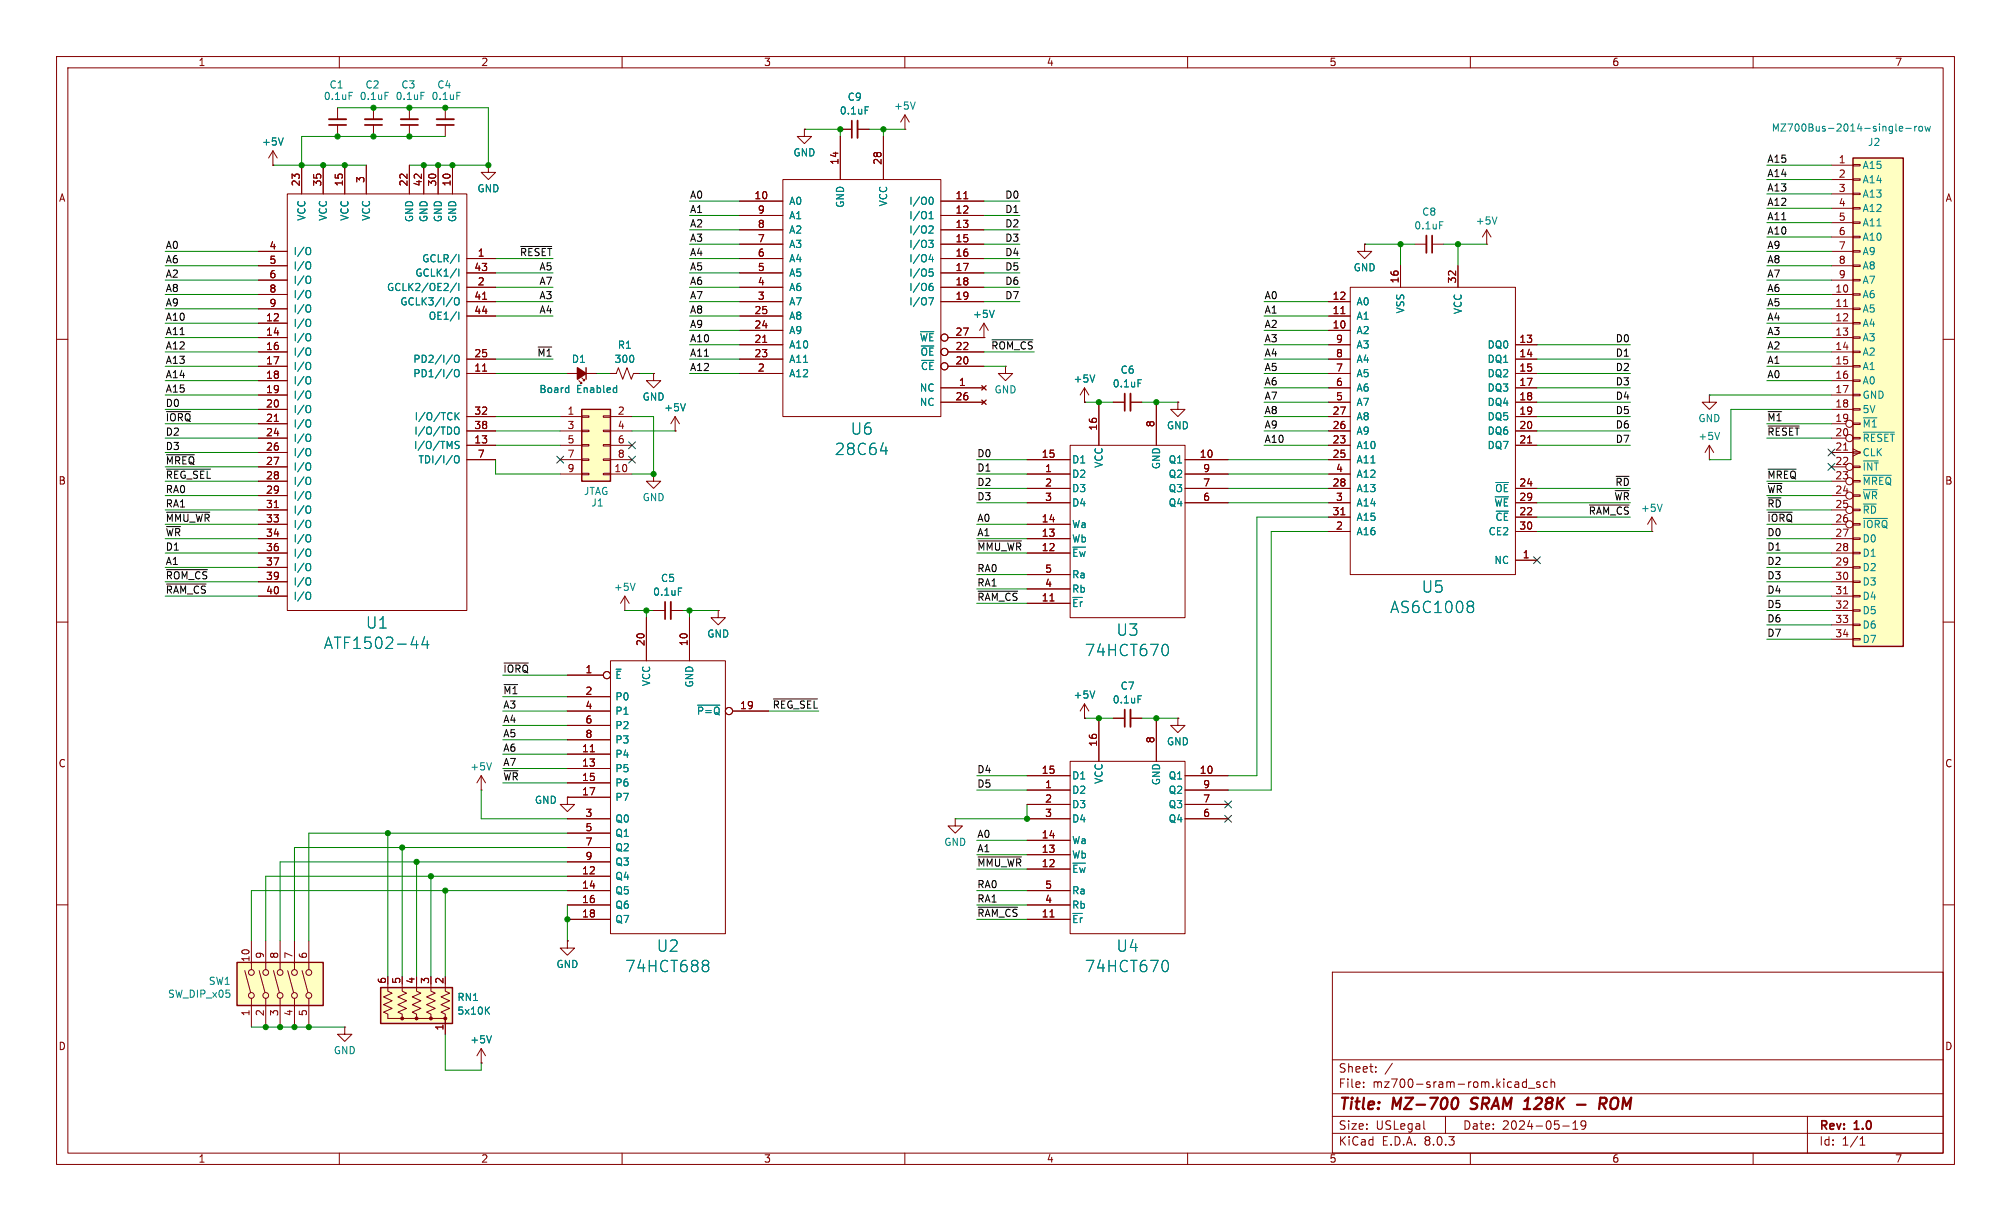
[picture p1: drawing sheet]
<svg xmlns="http://www.w3.org/2000/svg" width="356mm" height="216mm" viewBox="0 0 356 216" stroke-linecap="round" stroke-linejoin="round" font-family="sans-serif">
<defs><g id="words">
<g font-size="2.8" fill="#008484">
<text x="150.4" y="77.1">U6</text>
<text x="147.5" y="80.7">28C64</text>
<text x="251.3" y="105">U5</text>
<text x="64.6" y="111.4">U1</text>
<text x="197.4" y="112.6">U3</text>
<text x="245.7" y="108.6">AS6C1008</text>
<text x="57.2" y="115">ATF1502-44</text>
<text x="191.8" y="116.2">74HCT670</text>
<text x="110.5" y="172.1">74HCT688</text>
<text x="116.1" y="168.5">U2</text>
<text x="191.8" y="172.1">74HCT670</text>
<text x="197.4" y="168.5">U4</text>
</g>
<g font-size="2.8" fill="#840000">
<text x="236.6" y="196.8">Title:</text>
<text x="246.3" y="196.8">MZ-700</text>
<text x="261" y="196.8">SRAM 128K</text>
<text x="286" y="196.8">ROM</text>
</g>
<g font-size="2.1" fill="#840000">
<text x="236.6" y="189.9">Sheet:</text>
<text x="236.6" y="192.6">File:</text>
<text x="242.7" y="192.6">mz700-sram-rom.kicad_sch</text>
<text x="236.6" y="202.8">KiCad</text>
<text x="236.6" y="200">Size:</text>
<text x="243.3" y="200">USLegal</text>
<text x="244.3" y="202.8">E.D.A.</text>
<text x="251.9" y="202.8">8.0.3</text>
<text x="258.6" y="200">Date:</text>
<text x="265.6" y="200">2024-05-19</text>
<text x="321.6" y="200.2">Rev:</text>
<text x="321.6" y="202.8">Id:</text>
<text x="325.7" y="202.8">1/1</text>
<text x="328" y="200.2">1.0</text>
</g>
<g font-size="1.8" fill="#840000">
<text x="35" y="11.9">1</text>
<text x="85" y="11.9">2</text>
<text x="135" y="11.9">3</text>
<text x="185" y="11.9">4</text>
<text x="235" y="11.9">5</text>
<text x="285" y="11.9">6</text>
<text x="335" y="11.9">7</text>
<text x="148.3" y="29.3" transform="rotate(-90 148.3 29.3)">14</text>
<text x="156" y="29.3" transform="rotate(-90 156 29.3)">28</text>
<text x="325" y="29">1</text>
<text x="10.3" y="35.9">A</text>
<text x="53.1" y="33.1" transform="rotate(-90 53.1 33.1)">23</text>
<text x="56.9" y="33.1" transform="rotate(-90 56.9 33.1)">35</text>
<text x="60.7" y="33.1" transform="rotate(-90 60.7 33.1)">15</text>
<text x="64.5" y="32.5" transform="rotate(-90 64.5 32.5)">3</text>
<text x="72.1" y="33.1" transform="rotate(-90 72.1 33.1)">22</text>
<text x="74.7" y="33.1" transform="rotate(-90 74.7 33.1)">42</text>
<text x="77.2" y="33.1" transform="rotate(-90 77.2 33.1)">30</text>
<text x="79.8" y="33.1" transform="rotate(-90 79.8 33.1)">10</text>
<text x="133.3" y="35.3">10</text>
<text x="168.9" y="35.3">11</text>
<text x="325" y="31.5">2</text>
<text x="325" y="34">3</text>
<text x="343.9" y="35.9">A</text>
<text x="133.9" y="40.4">8</text>
<text x="133.9" y="37.8">9</text>
<text x="168.9" y="37.8">12</text>
<text x="168.9" y="40.4">13</text>
<text x="325" y="36.6">4</text>
<text x="325" y="39.1">5</text>
<text x="325" y="41.7">6</text>
<text x="47.6" y="44.2">4</text>
<text x="47.6" y="46.7">5</text>
<text x="84.4" y="45.5">1</text>
<text x="133.9" y="45.5">6</text>
<text x="133.9" y="42.9">7</text>
<text x="168.9" y="42.9">15</text>
<text x="168.9" y="45.5">16</text>
<text x="325" y="44.2">7</text>
<text x="325" y="46.7">8</text>
<text x="47.6" y="49.3">6</text>
<text x="47.6" y="51.8">8</text>
<text x="83.8" y="53.1">41</text>
<text x="83.8" y="48">43</text>
<text x="84.4" y="50.5">2</text>
<text x="133.9" y="53.1">3</text>
<text x="133.9" y="50.5">4</text>
<text x="133.9" y="48">5</text>
<text x="168.9" y="48">17</text>
<text x="168.9" y="50.5">18</text>
<text x="168.9" y="53.1">19</text>
<text x="235.5" y="53.1">12</text>
<text x="247.4" y="50.2" transform="rotate(-90 247.4 50.2)">16</text>
<text x="257.6" y="50.2" transform="rotate(-90 257.6 50.2)">32</text>
<text x="324.4" y="51.8">10</text>
<text x="325" y="49.3">9</text>
<text x="46.9" y="56.9">12</text>
<text x="46.9" y="59.4">14</text>
<text x="47.6" y="54.4">9</text>
<text x="83.8" y="55.6">44</text>
<text x="133.3" y="58.2">24</text>
<text x="133.3" y="55.6">25</text>
<text x="168.9" y="59.4">27</text>
<text x="235.5" y="58.2">10</text>
<text x="235.5" y="55.6">11</text>
<text x="324.4" y="54.4">11</text>
<text x="324.4" y="56.9">12</text>
<text x="324.4" y="59.4">13</text>
<text x="46.9" y="62">16</text>
<text x="46.9" y="64.5">17</text>
<text x="83.8" y="65.8">11</text>
<text x="83.8" y="63.2">25</text>
<text x="133.3" y="60.7">21</text>
<text x="133.3" y="63.2">23</text>
<text x="133.9" y="65.8">2</text>
<text x="168.9" y="64.5">20</text>
<text x="168.9" y="62">22</text>
<text x="236.1" y="65.8">7</text>
<text x="236.1" y="63.2">8</text>
<text x="236.1" y="60.7">9</text>
<text x="268.6" y="60.7">13</text>
<text x="268.6" y="63.2">14</text>
<text x="268.6" y="65.8">15</text>
<text x="324.4" y="62">14</text>
<text x="324.4" y="64.5">15</text>
<text x="46.9" y="67.1">18</text>
<text x="46.9" y="69.6">19</text>
<text x="168.9" y="70.9">26</text>
<text x="169.5" y="68.3">1</text>
<text x="236.1" y="70.9">5</text>
<text x="236.1" y="68.3">6</text>
<text x="268.6" y="68.3">17</text>
<text x="268.6" y="70.9">18</text>
<text x="324.4" y="67.1">16</text>
<text x="324.4" y="69.6">17</text>
<text x="46.9" y="72.1">20</text>
<text x="46.9" y="74.7">21</text>
<text x="46.9" y="77.2">24</text>
<text x="83.8" y="73.4">32</text>
<text x="83.8" y="75.9">38</text>
<text x="100.3" y="73.4">1</text>
<text x="100.3" y="75.9">3</text>
<text x="109.1" y="73.4">2</text>
<text x="109.1" y="75.9">4</text>
<text x="194.1" y="76.2" transform="rotate(-90 194.1 76.2)">16</text>
<text x="204.2" y="75.6" transform="rotate(-90 204.2 75.6)">8</text>
<text x="235.5" y="75.9">26</text>
<text x="235.5" y="73.4">27</text>
<text x="268.6" y="73.4">19</text>
<text x="268.6" y="75.9">20</text>
<text x="324.4" y="72.1">18</text>
<text x="324.4" y="74.7">19</text>
<text x="324.4" y="77.2">20</text>
<text x="46.9" y="79.8">26</text>
<text x="46.9" y="82.3">27</text>
<text x="83.8" y="78.5">13</text>
<text x="84.4" y="81">7</text>
<text x="100.3" y="78.5">5</text>
<text x="100.3" y="81">7</text>
<text x="100.3" y="83.6">9</text>
<text x="108.5" y="83.6">10</text>
<text x="109.1" y="78.5">6</text>
<text x="109.1" y="81">8</text>
<text x="184.1" y="81">15</text>
<text x="184.7" y="83.6">1</text>
<text x="212" y="81">10</text>
<text x="212.7" y="83.6">9</text>
<text x="235.5" y="78.5">23</text>
<text x="235.5" y="81">25</text>
<text x="236.1" y="83.6">4</text>
<text x="268.6" y="78.5">21</text>
<text x="324.4" y="79.8">21</text>
<text x="324.4" y="82.3">22</text>
<text x="10.3" y="85.9">B</text>
<text x="46.9" y="84.8">28</text>
<text x="46.9" y="87.4">29</text>
<text x="46.9" y="89.9">31</text>
<text x="184.7" y="86.1">2</text>
<text x="184.7" y="88.6">3</text>
<text x="212.7" y="88.6">6</text>
<text x="212.7" y="86.1">7</text>
<text x="235.5" y="86.1">28</text>
<text x="236.1" y="88.6">3</text>
<text x="268.6" y="86.1">24</text>
<text x="268.6" y="88.6">29</text>
<text x="324.4" y="84.8">23</text>
<text x="324.4" y="87.4">24</text>
<text x="324.4" y="89.9">25</text>
<text x="343.9" y="85.9">B</text>
<text x="46.9" y="92.5">33</text>
<text x="46.9" y="95">34</text>
<text x="184.1" y="95">13</text>
<text x="184.1" y="92.5">14</text>
<text x="235.5" y="91.2">31</text>
<text x="236.1" y="93.7">2</text>
<text x="268.6" y="91.2">22</text>
<text x="268.6" y="93.7">30</text>
<text x="324.4" y="92.5">26</text>
<text x="324.4" y="95">27</text>
<text x="46.9" y="97.5">36</text>
<text x="46.9" y="100.1">37</text>
<text x="184.1" y="97.5">12</text>
<text x="184.7" y="101.3">5</text>
<text x="269.2" y="98.8">1</text>
<text x="324.4" y="97.5">28</text>
<text x="324.4" y="100.1">29</text>
<text x="46.9" y="102.6">39</text>
<text x="46.9" y="105.2">40</text>
<text x="184.1" y="106.4">11</text>
<text x="184.7" y="103.9">4</text>
<text x="324.4" y="102.6">30</text>
<text x="324.4" y="105.2">31</text>
<text x="324.4" y="107.7">32</text>
<text x="324.4" y="110.2">33</text>
<text x="324.4" y="112.8">34</text>
<text x="103.4" y="119.1">1</text>
<text x="114" y="114.3" transform="rotate(-90 114 114.3)">20</text>
<text x="121.7" y="114.3" transform="rotate(-90 121.7 114.3)">10</text>
<text x="103.4" y="122.9">2</text>
<text x="103.4" y="125.5">4</text>
<text x="130.8" y="125.5">19</text>
<text x="103.4" y="128">6</text>
<text x="103.4" y="130.6">8</text>
<text x="204.2" y="131.5" transform="rotate(-90 204.2 131.5)">8</text>
<text x="10.3" y="135.9">C</text>
<text x="102.8" y="133.1">11</text>
<text x="102.8" y="135.6">13</text>
<text x="184.1" y="136.9">15</text>
<text x="194.1" y="132.1" transform="rotate(-90 194.1 132.1)">16</text>
<text x="212" y="136.9">10</text>
<text x="343.9" y="135.9">C</text>
<text x="102.8" y="138.2">15</text>
<text x="102.8" y="140.7">17</text>
<text x="184.7" y="139.4">1</text>
<text x="184.7" y="142">2</text>
<text x="212.7" y="142">7</text>
<text x="212.7" y="139.4">9</text>
<text x="103.4" y="144.5">3</text>
<text x="103.4" y="147.1">5</text>
<text x="103.4" y="149.6">7</text>
<text x="184.1" y="148.3">14</text>
<text x="184.7" y="144.5">3</text>
<text x="212.7" y="144.5">6</text>
<text x="102.8" y="154.7">12</text>
<text x="103.4" y="152.1">9</text>
<text x="184.1" y="150.9">13</text>
<text x="184.1" y="153.4">12</text>
<text x="102.8" y="157.2">14</text>
<text x="102.8" y="159.8">16</text>
<text x="184.7" y="159.8">4</text>
<text x="184.7" y="157.2">5</text>
<text x="102.8" y="162.3">18</text>
<text x="184.1" y="162.3">11</text>
<text x="44.2" y="170.2" transform="rotate(-90 44.2 170.2)">10</text>
<text x="46.7" y="169.6" transform="rotate(-90 46.7 169.6)">9</text>
<text x="49.3" y="169.6" transform="rotate(-90 49.3 169.6)">8</text>
<text x="51.8" y="169.6" transform="rotate(-90 51.8 169.6)">7</text>
<text x="54.4" y="169.6" transform="rotate(-90 54.4 169.6)">6</text>
<text x="44.2" y="179.8" transform="rotate(-90 44.2 179.8)">1</text>
<text x="46.7" y="179.8" transform="rotate(-90 46.7 179.8)">2</text>
<text x="49.3" y="179.8" transform="rotate(-90 49.3 179.8)">3</text>
<text x="51.8" y="179.8" transform="rotate(-90 51.8 179.8)">4</text>
<text x="54.4" y="179.8" transform="rotate(-90 54.4 179.8)">5</text>
<text x="68.3" y="174.1" transform="rotate(-90 68.3 174.1)">6</text>
<text x="70.9" y="174.1" transform="rotate(-90 70.9 174.1)">5</text>
<text x="73.4" y="174.1" transform="rotate(-90 73.4 174.1)">4</text>
<text x="75.9" y="174.1" transform="rotate(-90 75.9 174.1)">3</text>
<text x="78.5" y="174.1" transform="rotate(-90 78.5 174.1)">2</text>
<text x="10.3" y="185.9">D</text>
<text x="78.5" y="182.3" transform="rotate(-90 78.5 182.3)">1</text>
<text x="343.9" y="185.9">D</text>
<text x="35" y="205.8">1</text>
<text x="85" y="205.8">2</text>
<text x="135" y="205.8">3</text>
<text x="185" y="205.8">4</text>
<text x="235" y="205.8">5</text>
<text x="285" y="205.8">6</text>
<text x="335" y="205.8">7</text>
</g>
<g font-size="1.8" fill="#008484">
<text x="57.2" y="17.9">0.1uF</text>
<text x="58.2" y="15.8">C1</text>
<text x="63.5" y="17.9">0.1uF</text>
<text x="64.5" y="15.8">C2</text>
<text x="69.9" y="17.9">0.1uF</text>
<text x="70.9" y="15.8">C3</text>
<text x="76.2" y="17.9">0.1uF</text>
<text x="77.2" y="15.8">C4</text>
<text x="148.4" y="20.4">0.1uF</text>
<text x="149.8" y="18">C9</text>
<text x="158" y="19.6">+5V</text>
<text x="313.2" y="23.5">MZ700Bus-2014-single-row</text>
<text x="46.2" y="25.9">+5V</text>
<text x="140.2" y="27.9">GND</text>
<text x="330.2" y="26">J2</text>
<text x="84.3" y="34.2">GND</text>
<text x="329.3" y="30.1">A15</text>
<text x="329.3" y="32.6">A14</text>
<text x="329.3" y="35.2">A13</text>
<text x="54.2" y="39.1" transform="rotate(-90 54.2 39.1)">VCC</text>
<text x="58" y="39.1" transform="rotate(-90 58 39.1)">VCC</text>
<text x="61.8" y="39.1" transform="rotate(-90 61.8 39.1)">VCC</text>
<text x="65.6" y="39.1" transform="rotate(-90 65.6 39.1)">VCC</text>
<text x="73.3" y="39.4" transform="rotate(-90 73.3 39.4)">GND</text>
<text x="75.8" y="39.4" transform="rotate(-90 75.8 39.4)">GND</text>
<text x="78.3" y="39.4" transform="rotate(-90 78.3 39.4)">GND</text>
<text x="80.9" y="39.4" transform="rotate(-90 80.9 39.4)">GND</text>
<text x="139.4" y="36.4">A0</text>
<text x="139.4" y="41.5">A2</text>
<text x="139.4" y="39">A1</text>
<text x="149.5" y="36.8" transform="rotate(-90 149.5 36.8)">GND</text>
<text x="157.1" y="36.6" transform="rotate(-90 157.1 36.6)">VCC</text>
<text x="160.7" y="36.4">I/O0</text>
<text x="160.7" y="39">I/O1</text>
<text x="160.7" y="41.5">I/O2</text>
<text x="250" y="40.8">0.1uF</text>
<text x="251.4" y="38.3">C8</text>
<text x="260.9" y="39.9">+5V</text>
<text x="329.3" y="37.7">A12</text>
<text x="329.3" y="40.2">A11</text>
<text x="51.8" y="45.3">I/O</text>
<text x="51.8" y="47.9">I/O</text>
<text x="74.6" y="46.6">GCLR/I</text>
<text x="139.4" y="46.6">A4</text>
<text x="139.4" y="44">A3</text>
<text x="160.7" y="44">I/O3</text>
<text x="160.7" y="46.6">I/O4</text>
<text x="329.3" y="42.8">A10</text>
<text x="329.3" y="45.3">A9</text>
<text x="329.3" y="47.9">A8</text>
<text x="51.8" y="50.4">I/O</text>
<text x="51.8" y="52.9">I/O</text>
<text x="68.3" y="51.7">GCLK2/OE2/I</text>
<text x="73.3" y="49.1">GCLK1/I</text>
<text x="139.4" y="51.7">A6</text>
<text x="139.4" y="49.1">A5</text>
<text x="160.7" y="49.1">I/O5</text>
<text x="160.7" y="51.7">I/O6</text>
<text x="239.3" y="48.2">GND</text>
<text x="329.3" y="52.9">A6</text>
<text x="329.3" y="50.4">A7</text>
<text x="51.8" y="58">I/O</text>
<text x="51.8" y="55.5">I/O</text>
<text x="70.7" y="54.2">GCLK3/I/O</text>
<text x="75.7" y="56.7">OE1/I</text>
<text x="139.4" y="59.3">A9</text>
<text x="139.4" y="56.7">A8</text>
<text x="139.4" y="54.2">A7</text>
<text x="160.7" y="54.2">I/O7</text>
<text x="172" y="56.4">+5V</text>
<text x="239.8" y="59.3">A2</text>
<text x="239.8" y="56.7">A1</text>
<text x="239.8" y="54.2">A0</text>
<text x="248.5" y="55.5" transform="rotate(-90 248.5 55.5)">VSS</text>
<text x="258.7" y="55.6" transform="rotate(-90 258.7 55.6)">VCC</text>
<text x="329.3" y="55.5">A5</text>
<text x="329.3" y="58">A4</text>
<text x="51.8" y="60.6">I/O</text>
<text x="51.8" y="63.1">I/O</text>
<text x="51.8" y="65.6">I/O</text>
<text x="73" y="64.4">PD2/I/O</text>
<text x="101" y="64.4">D1</text>
<text x="108.6" y="64.4">300</text>
<text x="109.1" y="61.9">R1</text>
<text x="139.4" y="61.8">A10</text>
<text x="139.4" y="64.4">A11</text>
<text x="162.6" y="60.6">~{WE}</text>
<text x="162.7" y="63.1">~{OE}</text>
<text x="162.7" y="65.6">~{CE}</text>
<text x="239.8" y="64.4">A4</text>
<text x="239.8" y="61.8">A3</text>
<text x="262.9" y="61.8">DQ0</text>
<text x="262.9" y="64.4">DQ1</text>
<text x="329.3" y="60.6">A3</text>
<text x="329.3" y="63.1">A2</text>
<text x="329.3" y="65.6">A1</text>
<text x="51.8" y="68.2">I/O</text>
<text x="51.8" y="70.7">I/O</text>
<text x="73" y="66.9">PD1/I/O</text>
<text x="95.3" y="69.7">Board</text>
<text x="101.9" y="69.7">Enabled</text>
<text x="113.5" y="71">GND</text>
<text x="139.4" y="66.9">A12</text>
<text x="162.6" y="69.4">NC</text>
<text x="162.6" y="72">NC</text>
<text x="175.8" y="69.8">GND</text>
<text x="189.7" y="67.9">+5V</text>
<text x="196.7" y="68.7">0.1uF</text>
<text x="198.1" y="66.3">C6</text>
<text x="239.8" y="72">A7</text>
<text x="239.8" y="69.4">A6</text>
<text x="239.8" y="66.9">A5</text>
<text x="262.9" y="66.9">DQ2</text>
<text x="262.9" y="69.4">DQ3</text>
<text x="262.9" y="72">DQ4</text>
<text x="329.3" y="68.2">A0</text>
<text x="329.3" y="70.7">GND</text>
<text x="51.8" y="73.3">I/O</text>
<text x="51.8" y="75.8">I/O</text>
<text x="73.2" y="77.1">I/O/TDO</text>
<text x="73.2" y="74.5">I/O/TCK</text>
<text x="117.3" y="72.9">+5V</text>
<text x="206.2" y="76.1">GND</text>
<text x="239.8" y="77.1">A9</text>
<text x="239.8" y="74.5">A8</text>
<text x="262.9" y="74.5">DQ5</text>
<text x="262.9" y="77.1">DQ6</text>
<text x="300.2" y="74.8">GND</text>
<text x="329.3" y="73.3">5V</text>
<text x="329.3" y="75.8">~{M1}</text>
<text x="51.8" y="78.3">I/O</text>
<text x="51.8" y="80.9">I/O</text>
<text x="51.8" y="83.4">I/O</text>
<text x="73.1" y="79.6">I/O/TMS</text>
<text x="73.9" y="82.1">TDI/I/O</text>
<text x="189.5" y="82.1">D1</text>
<text x="195.2" y="82.8" transform="rotate(-90 195.2 82.8)">VCC</text>
<text x="205.3" y="83.1" transform="rotate(-90 205.3 83.1)">GND</text>
<text x="206.6" y="82.1">Q1</text>
<text x="239.8" y="79.6">A10</text>
<text x="239.8" y="82.1">A11</text>
<text x="262.9" y="79.6">DQ7</text>
<text x="300.2" y="78">+5V</text>
<text x="329.3" y="78.3">~{RESET}</text>
<text x="329.3" y="80.9">CLK</text>
<text x="329.3" y="83.4">~{INT}</text>
<text x="51.8" y="86">I/O</text>
<text x="51.8" y="88.5">I/O</text>
<text x="103.2" y="87.7">JTAG</text>
<text x="104.5" y="89.8">J1</text>
<text x="113.5" y="88.8">GND</text>
<text x="189.5" y="84.7">D2</text>
<text x="189.5" y="87.2">D3</text>
<text x="189.5" y="89.8">D4</text>
<text x="206.6" y="89.8">Q4</text>
<text x="206.6" y="87.2">Q3</text>
<text x="206.6" y="84.7">Q2</text>
<text x="239.8" y="87.2">A13</text>
<text x="239.8" y="89.8">A14</text>
<text x="239.8" y="84.7">A12</text>
<text x="264.1" y="89.8">~{WE}</text>
<text x="264.3" y="87.2">~{OE}</text>
<text x="329.3" y="86">~{MREQ}</text>
<text x="329.3" y="88.5">~{WR}</text>
<text x="51.8" y="91">I/O</text>
<text x="51.8" y="93.6">I/O</text>
<text x="189.5" y="93.6">Wa</text>
<text x="239.8" y="94.8">A16</text>
<text x="239.8" y="92.3">A15</text>
<text x="263.1" y="94.8">CE2</text>
<text x="264.3" y="92.3">~{CE}</text>
<text x="329.3" y="91">~{RD}</text>
<text x="329.3" y="93.6">~{IORQ}</text>
<text x="51.8" y="96.1">I/O</text>
<text x="51.8" y="98.7">I/O</text>
<text x="51.8" y="101.2">I/O</text>
<text x="189.5" y="98.7">~{Ew}</text>
<text x="189.5" y="96.1">Wb</text>
<text x="264.1" y="99.9">NC</text>
<text x="329.3" y="96.1">D0</text>
<text x="329.3" y="98.7">D1</text>
<text x="329.3" y="101.2">D2</text>
<text x="51.8" y="103.7">I/O</text>
<text x="51.8" y="106.3">I/O</text>
<text x="108.5" y="104.7">+5V</text>
<text x="115.4" y="105.5">0.1uF</text>
<text x="116.8" y="103.1">C5</text>
<text x="189.5" y="107.5">~{Er}</text>
<text x="189.5" y="105">Rb</text>
<text x="189.5" y="102.5">Ra</text>
<text x="329.3" y="103.7">D3</text>
<text x="329.3" y="106.3">D4</text>
<text x="125" y="112.9">GND</text>
<text x="329.3" y="108.8">D5</text>
<text x="329.3" y="111.4">D6</text>
<text x="329.3" y="113.9">D7</text>
<text x="108.7" y="120.2">~{E}</text>
<text x="108.7" y="124.1">P0</text>
<text x="115.2" y="121.4" transform="rotate(-90 115.2 121.4)">VCC</text>
<text x="122.8" y="121.7" transform="rotate(-90 122.8 121.7)">GND</text>
<text x="189.7" y="123.7">+5V</text>
<text x="196.7" y="124.6">0.1uF</text>
<text x="198.1" y="122.2">C7</text>
<text x="108.7" y="126.6">P1</text>
<text x="108.7" y="129.1">P2</text>
<text x="108.7" y="131.7">P3</text>
<text x="123.1" y="126.6">~{P=Q}</text>
<text x="206.2" y="132">GND</text>
<text x="83.1" y="136.4">+5V</text>
<text x="108.7" y="134.2">P4</text>
<text x="108.7" y="136.8">P5</text>
<text x="94.5" y="142.3">GND</text>
<text x="108.7" y="139.3">P6</text>
<text x="108.7" y="141.8">P7</text>
<text x="189.5" y="140.6">D2</text>
<text x="189.5" y="138">D1</text>
<text x="189.5" y="143.1">D3</text>
<text x="195.2" y="138.7" transform="rotate(-90 195.2 138.7)">VCC</text>
<text x="205.3" y="138.9" transform="rotate(-90 205.3 138.9)">GND</text>
<text x="206.6" y="138">Q1</text>
<text x="206.6" y="143.1">Q3</text>
<text x="206.6" y="140.6">Q2</text>
<text x="108.7" y="145.6">Q0</text>
<text x="108.7" y="148.2">Q1</text>
<text x="166.9" y="149.8">GND</text>
<text x="189.5" y="149.5">Wa</text>
<text x="189.5" y="145.6">D4</text>
<text x="206.6" y="145.6">Q4</text>
<text x="108.7" y="155.8">Q4</text>
<text x="108.7" y="150.7">Q2</text>
<text x="108.7" y="153.3">Q3</text>
<text x="189.5" y="154.5">~{Ew}</text>
<text x="189.5" y="152">Wb</text>
<text x="108.7" y="158.3">Q5</text>
<text x="108.7" y="160.9">Q6</text>
<text x="189.5" y="160.9">Rb</text>
<text x="189.5" y="158.3">Ra</text>
<text x="108.7" y="163.4">Q7</text>
<text x="189.5" y="163.4">~{Er}</text>
<text x="98.3" y="171.4">GND</text>
<text x="29.6" y="176.6">SW_DIP_x05</text>
<text x="36.8" y="174.3">SW1</text>
<text x="80.8" y="177.2">RN1</text>
<text x="80.8" y="179.6">5x10K</text>
<text x="83.1" y="184.7">+5V</text>
<text x="58.9" y="186.6">GND</text>
</g>
<g font-size="1.8">
<text x="312.4" y="28.9">A15</text>
<text x="121.9" y="35.2">A0</text>
<text x="177.7" y="35.2">D0</text>
<text x="312.4" y="31.4">A14</text>
<text x="312.4" y="33.9">A13</text>
<text x="121.9" y="40.3">A2</text>
<text x="121.9" y="37.8">A1</text>
<text x="177.7" y="37.8">D1</text>
<text x="177.7" y="40.3">D2</text>
<text x="312.4" y="41.6">A10</text>
<text x="312.4" y="39">A11</text>
<text x="312.4" y="36.5">A12</text>
<text x="29.2" y="44.1">A0</text>
<text x="29.2" y="46.6">A6</text>
<text x="91.8" y="45.4">~{RESET}</text>
<text x="95.3" y="47.9">A5</text>
<text x="121.9" y="45.4">A4</text>
<text x="121.9" y="42.8">A3</text>
<text x="121.9" y="47.9">A5</text>
<text x="177.7" y="47.9">D5</text>
<text x="177.7" y="45.4">D4</text>
<text x="177.7" y="42.8">D3</text>
<text x="312.4" y="46.6">A8</text>
<text x="312.4" y="44.1">A9</text>
<text x="29.2" y="49.2">A2</text>
<text x="29.2" y="51.7">A8</text>
<text x="95.3" y="53">A3</text>
<text x="95.3" y="50.5">A7</text>
<text x="121.9" y="50.5">A6</text>
<text x="121.9" y="53">A7</text>
<text x="177.7" y="53">D7</text>
<text x="177.7" y="50.5">D6</text>
<text x="223.5" y="53">A0</text>
<text x="312.4" y="49.2">A7</text>
<text x="312.4" y="51.7">A6</text>
<text x="29.2" y="56.8">A10</text>
<text x="29.2" y="59.3">A11</text>
<text x="29.2" y="54.3">A9</text>
<text x="95.3" y="55.5">A4</text>
<text x="121.9" y="55.5">A8</text>
<text x="121.9" y="58.1">A9</text>
<text x="223.5" y="55.5">A1</text>
<text x="223.5" y="58.1">A2</text>
<text x="312.4" y="54.3">A5</text>
<text x="312.4" y="59.3">A3</text>
<text x="312.4" y="56.8">A4</text>
<text x="29.2" y="61.9">A12</text>
<text x="29.2" y="64.4">A13</text>
<text x="94.9" y="63.2">~{M1}</text>
<text x="121.9" y="63.2">A11</text>
<text x="121.9" y="60.6">A10</text>
<text x="121.9" y="65.7">A12</text>
<text x="175.2" y="61.9">~{ROM_CS}</text>
<text x="223.5" y="60.6">A3</text>
<text x="223.5" y="65.7">A5</text>
<text x="223.5" y="63.2">A4</text>
<text x="285.6" y="60.6">D0</text>
<text x="285.6" y="63.2">D1</text>
<text x="285.6" y="65.7">D2</text>
<text x="312.4" y="64.4">A1</text>
<text x="312.4" y="61.9">A2</text>
<text x="29.2" y="69.5">A15</text>
<text x="29.2" y="67">A14</text>
<text x="223.5" y="68.2">A6</text>
<text x="223.5" y="70.8">A7</text>
<text x="285.6" y="68.2">D3</text>
<text x="285.6" y="70.8">D4</text>
<text x="312.4" y="67">A0</text>
<text x="29.2" y="72">D0</text>
<text x="29.2" y="74.6">~{IORQ}</text>
<text x="29.2" y="77.1">D2</text>
<text x="223.5" y="75.9">A9</text>
<text x="223.5" y="73.3">A8</text>
<text x="285.6" y="73.3">D5</text>
<text x="285.6" y="75.9">D6</text>
<text x="312.4" y="74.6">~{M1}</text>
<text x="312.4" y="77.1">~{RESET}</text>
<text x="29.2" y="82.2">~{MREQ}</text>
<text x="29.2" y="79.7">D3</text>
<text x="172.7" y="83.5">D1</text>
<text x="172.7" y="80.9">D0</text>
<text x="223.5" y="78.4">A10</text>
<text x="285.6" y="78.4">D7</text>
<text x="29.2" y="84.7">~{REG_SEL}</text>
<text x="29.2" y="89.8">RA1</text>
<text x="29.2" y="87.3">RA0</text>
<text x="172.7" y="88.6">D3</text>
<text x="172.7" y="86">D2</text>
<text x="285.4" y="88.6">~{WR}</text>
<text x="285.5" y="86">~{RD}</text>
<text x="312.4" y="84.7">~{MREQ}</text>
<text x="312.4" y="89.8">~{RD}</text>
<text x="312.4" y="87.3">~{WR}</text>
<text x="29.2" y="94.9">~{WR}</text>
<text x="29.2" y="92.4">~{MMU_WR}</text>
<text x="172.7" y="92.4">A0</text>
<text x="172.7" y="94.9">A1</text>
<text x="280.8" y="91.1">~{RAM_CS}+5V</text>
<text x="312.4" y="92.4">~{IORQ}</text>
<text x="312.4" y="94.9">D0</text>
<text x="29.2" y="100">A1</text>
<text x="29.2" y="97.4">D1</text>
<text x="172.7" y="101.3">RA0</text>
<text x="172.7" y="97.4">~{MMU_WR} 12</text>
<text x="312.4" y="97.4">D1</text>
<text x="312.4" y="100">D2</text>
<text x="29.2" y="105.1">~{RAM_CS}</text>
<text x="29.2" y="102.5">~{ROM_CS}</text>
<text x="172.7" y="106.3">~{RAM_CS}</text>
<text x="172.7" y="103.8">RA1</text>
<text x="312.4" y="105.1">D4</text>
<text x="312.4" y="102.5">D3</text>
<text x="312.4" y="107.6">D5</text>
<text x="312.4" y="112.7">D7</text>
<text x="312.4" y="110.1">D6</text>
<text x="88.9" y="119">~{IORQ}</text>
<text x="88.9" y="122.8">~{M1}</text>
<text x="88.9" y="125.4">A3</text>
<text x="136.5" y="125.4">~{REG_SEL}</text>
<text x="88.9" y="130.5">A5</text>
<text x="88.9" y="127.9">A4</text>
<text x="88.9" y="135.5">A7</text>
<text x="88.9" y="133">A6</text>
<text x="172.7" y="136.8">D4</text>
<text x="88.9" y="138.1">~{WR}</text>
<text x="172.7" y="139.4">D5</text>
<text x="172.7" y="148.2">A0</text>
<text x="172.7" y="150.8">A1</text>
<text x="172.7" y="153.3">~{MMU_WR} 12</text>
<text x="172.7" y="157.1">RA0</text>
<text x="172.7" y="159.7">RA1</text>
<text x="172.7" y="162.2">~{RAM_CS}</text>
</g>
</g></defs>
<g fill="none" stroke="#840000" stroke-width=".18">
<path d="M10 10h335.6v195.9h-335.6zM12 12h331.6v191.9h-331.6zM60 10v2M110 10v2M160 10v2M210 10v2M260 10v2M310 10v2M10 60h2M343.6 60h2M10 110h2M343.6 110h2"/>
<path d="M10 160h2M100.3 141v1.2h1.3l-1.3 1.3-1.2-1.3h1.2M100.3 141h.1M343.6 160h2M235.6 171.9h108v32h-108zM235.6 197.4h108M235.6 193.4h108M235.6 187.4h108M241.1 192.1v.2M241.1 191.4v.1M243.3 189.4v.2M243.3 188.7v.1"/>
<path d="M246.2 188l-1.3 1.9M251.8 199.6l.2 .1M255.6 197.4v3M269.9 190.8v1.5M269.9 191.4l-.4-.1-.3 .3v.4l.1 .2h.6M270.3 192.4h1.1M272.3 191.4l-.4-.1-.2 .2 .1 .2 .5 .2v.3h-.6M273.6 191.4l-.4-.1-.3 .3v.4l.2 .2h.5M274.3 191.4l.2-.1 .3 .1 .1 .9M274.3 190.8v1.5M276.3 199.1h1.2M278.1 199.7h.9"/>
<path d="M278.1 198.6l.5-.4v1.5M280.4 198.8l-.3 .3h-.3l-.2-.3 .1-.5 .4-.1 .2 .1a.99 .99 0 0 1-.3 1.4h-.3M319.6 197.4v6.5M60 203.9v2M110 203.9v2M160 203.9v2M210 203.9v2M235.6 200.4h108M260 203.9v2M310 203.9v2M328.9 202.5h.9M328.9 201.4l.4-.4v1.5"/>
</g>
<path d="M257 194.3a.46 .46 0 0 1 .5-.2 .46 .46 0 0 1 .3 .4 1.15 1.15 0 0 1-.8 1.6l-.1-.1M260 196l.3 .1M260.3 194.3l-.1 .4v.2M278.9 195.3h1.5M282.9 195.2h.7a.55 .55 0 0 0 .5-.5 .55 .55 0 0 0-.3-.6h-.8l-.2 2M283.4 195.2l.5 .9M285.4 194.1l-.2 .1a1.49 1.49 0 0 0-.2 1.8l.5 .1" fill="none" stroke="#840000" stroke-width=".4"/>
<path d="M102.9 72.4h5v12.7h-5z" fill="#ffffc2"/>
<g fill="none" stroke="#840000" stroke-width=".18">
<path d="M59.7 19.1v2M66 19.1v2M50.8 34.3h31.7v73.7h-31.7zM53.3 29.2v5.1M57.1 29.2v5.1M59.7 22.1v2M61 29.2v5.1M64.8 29.2v5.1M66 22.1v2M72.4 29.2v5.1M74.9 29.2v5.1M77.5 29.2v5.1"/>
<path d="M80 29.2v5.1M45.7 57.2h5.1M45.7 59.7h5.1M45.7 44.5h5.1M45.7 47h5.1M45.7 49.5h5.1M45.7 52.1h5.1M45.7 54.6h5.1M82.5 45.7h5.1M82.5 50.8h5.1M82.5 53.3h5.1M82.5 48.3h5.1"/>
<path d="M82.5 55.9h5.1M85.3 52.9h.8M45.7 62.2h5.1M45.7 64.8h5.1M45.7 67.3h5.1M45.7 69.9h5.1M45.7 72.4h5.1M45.7 74.9h5.1M45.7 77.5h5.1M48.5 74.5h.7M82.5 73.7h5.1M82.5 76.2h5.1"/>
<path d="M82.5 78.7h5.1M82.5 66h5.1M82.5 63.5h5.1M85.3 65.6h.8M99.1 73.7h3.8M99.1 76.2h3.8M99.1 78.7h3.8M100.3 66h5.1M102.4 67.3l.5 .5h-.3h.3v-.2M102.9 78.6h1.2v.3h-1.2zM102.9 76.1h1.2v.2h-1.2zM102.9 73.5h1.2v.3h-1.2z"/>
<path d="M102.9 66.8l.5 .5h-.3h.3v-.2M106.7 78.6h1.2v.3h-1.2zM106.7 76.1h1.2v.2h-1.2zM106.7 73.5h1.2v.3h-1.2zM107.9 73.7h3.9M107.9 76.2h3.9M107.9 78.7h3.9M115.6 66v1.3h1.2l-1.2 1.3-1.3-1.3h1.3M115.6 66h.1M45.7 80h5.1M45.7 82.6h5.1M45.7 85.1h5.1"/>
<path d="M45.7 87.6h5.1M45.7 90.2h5.1M45.7 92.7h5.1M45.7 95.3h5.1M45.7 97.8h5.1M48.5 89.8h.7M82.5 81.3h5.1M99.1 83.8h3.8M99.1 81.3h3.8M102.9 83.7h1.2v.2h-1.2zM102.9 81.2h1.2v.2h-1.2zM106.7 83.7h1.2v.2h-1.2z"/>
<path d="M106.7 81.2h1.2v.2h-1.2zM107.9 83.8h3.9M107.9 81.3h3.9M115.6 83.8v1.3h1.2l-1.2 1.3-1.3-1.3h1.3M115.6 83.8h.1M45.7 100.3h5.1M45.7 102.9h5.1M45.7 105.4h5.1"/>
</g>
<path d="M102.9 72.4h5v12.7h-5zM103.6 65v2.1" fill="none" stroke="#840000" stroke-width=".25"/>
<path d="M102.1 65l1.5 1-1.5 1.1z" fill="#840000" stroke="#840000" stroke-width=".25"/>
<g fill="none" stroke="#008484" stroke-width=".18">
<path d="M61.7 16.3h.6M68.1 16.3h.6M54.6 56.5h.2a.81 .81 0 0 1-.2 1.2M54.6 43.8h.2a.81 .81 0 0 1-.2 1.2M54.6 46.3l.2 .1a.81 .81 0 0 1-.2 1.2M54.6 48.8l.2 .1a.81 .81 0 0 1-.2 1.2M54.6 51.4h.2a.81 .81 0 0 1-.2 1.2M54.6 53.9l.2 .1a.81 .81 0 0 1-.2 1.2M54.6 59l.2 .1a.81 .81 0 0 1-.2 1.2M80 52.6l-1.1 1.6M80.4 52.8l.2-.2a.43 .43 0 0 1 .6 .5v.4a.42 .42 0 0 1-.4 .4 .42 .42 0 0 1-.5-.4zM80.7 50l-1.1 1.7"/>
<path d="M80.7 47.5l-1.1 1.6M80.7 55.1l-1.1 1.7M81.1 45v1.3M81.1 47.6v1.2M81.1 50.1v1.3M81.1 55.2v1.3M54.6 61.5l.2 .1a.81 .81 0 0 1-.2 1.2M54.6 64.1h.2a.81 .81 0 0 1-.2 1.2M54.6 66.6l.2 .1a.81 .81 0 0 1-.2 1.2M54.6 69.2h.2a.81 .81 0 0 1-.2 1.2M54.6 71.7l.2 .1a.81 .81 0 0 1-.2 1.2M54.6 74.2l.2 .1a.81 .81 0 0 1-.2 1.2"/>
<path d="M54.6 76.8h.2a.81 .81 0 0 1-.2 1.2M54.6 79.3l.2 .1a.81 .81 0 0 1-.2 1.2M80 65.3l-1.1 1.6M80 62.7l-1.1 1.7M80.4 65.5l.2-.2a.43 .43 0 0 1 .6 .5v.4a.42 .42 0 0 1-.4 .4 .42 .42 0 0 1-.5-.4zM80.4 63l.2-.2a.43 .43 0 0 1 .6 .4v.5a.42 .42 0 0 1-.4 .4 .42 .42 0 0 1-.5-.4zM80.4 75.7l.2-.2a.43 .43 0 0 1 .6 .4v.5a.42 .42 0 0 1-.4 .4 .42 .42 0 0 1-.5-.4zM80.5 73v1.2M80.6 73.5l.6 .7M81.2 78.1l-.5-.1-.2 .3 .1 .3 .5 .2v.4l-.1 .1h-.5M81.2 73l-.7 .7M100.5 68.6h.1"/>
<path d="M100.6 68.1v1.3M100.6 69.4h-.1M108.9 68.6h.1M109 68.1v1.3M109 69.4h-.1M54.6 81.9h.2a.81 .81 0 0 1-.2 1.2M54.6 84.4l.2 .1a.81 .81 0 0 1-.2 1.2M54.6 86.9l.2 .1a.81 .81 0 0 1-.2 1.2M54.6 89.5h.2a.81 .81 0 0 1-.2 1.2M54.6 92l.2 .1a.81 .81 0 0 1-.2 1.2M54.6 94.6h.2a.81 .81 0 0 1-.2 1.2M54.6 97.1l.2 .1a.81 .81 0 0 1-.2 1.2"/>
<path d="M54.6 99.6l.2 .1a.81 .81 0 0 1-.2 1.2M80.4 80.8l.2-.2a.43 .43 0 0 1 .6 .4v.4a.42 .42 0 0 1-.4 .5 .42 .42 0 0 1-.5-.5zM54.6 102.2h.2a.81 .81 0 0 1-.2 1.2M54.6 104.7l.2 .1a.81 .81 0 0 1-.2 1.2M72.7 114h1.2M73.7 113.3v1.4M75.1 112.6l-.5 1.4h1.2M75.6 113.3v1.4"/>
</g>
<path d="M58.2 21.1h3M64.5 21.1h3.1" fill="none" stroke="#840000" stroke-width=".33"/>
<path d="M58.2 22.1h3M64.5 22.1h3.1" fill="none" stroke="#840000" stroke-width=".3"/>
<path d="M41.9 170.2h15.2v7.6h-15.2z" fill="#ffffc2"/>
<g fill="none" stroke="#840000" stroke-width=".18">
<path d="M86.4 29.2v1.3h1.2l-1.2 1.3-1.3-1.3h1.3M86.4 29.2h.1M148.6 22.9h2M151.6 22.9h2.1M160 22.9h.1M160 20.3l-.7 1.3M160 20.3v2.6M160 20.3l.8 1.3M107.9 66h1.1l.3-1 .8 2.1 .8-2.1 .7 2.1 .4-1.1h1M119.4 76.2h.1M119.4 73.7l-.8 1.2M119.4 73.7v2.5"/>
<path d="M119.4 73.7l.7 1.2M189.2 78.7h20.3v30.5h-20.3zM194.3 71.1v7.6M204.5 71.1v7.6M302.3 69.9v1.2h1.2l-1.2 1.3-1.3-1.3h1.3M302.3 69.9h.1M181.6 83.8h7.6M181.6 81.3h7.6M181.6 97.8h7.6M181.6 95.3h7.6M181.6 92.7h7.6M181.6 86.4h7.6"/>
<path d="M181.6 88.9h7.6M209.5 83.8h7.7M209.5 81.3h7.7M209.5 86.4h7.7M209.5 88.9h7.7M115.6 108h2M118.6 108h2M181.6 106.7h7.6M181.6 104.1h7.6M181.6 101.6h7.6M185.7 106.3h.7M85.1 139.7h.1"/>
<path d="M85.1 137.2l-.8 1.2M85.1 137.2v2.5M85.1 137.2l.8 1.2M181.6 139.7h7.6M181.6 137.2h7.6M189.2 134.6h20.3v30.5h-20.3zM194.3 127v7.6M204.5 127v7.6M208.3 127v1.3h1.2l-1.2 1.2-1.3-1.2h1.3M208.3 127h.1M209.5 139.7h7.7M209.5 137.2h7.7"/>
<path d="M168.9 144.8v1.3h1.3l-1.3 1.2-1.3-1.2h1.3M168.9 144.8h.1M181.6 153.7h7.6M181.6 151.1h7.6M181.6 148.6h7.6M181.6 142.2h7.6M181.6 144.8h7.6M181.6 157.5h7.6M209.5 142.2h7.7M209.5 144.8h7.7M43.3 171.6l1 3.9M44.4 166.4v5.1"/>
<path d="M44.4 176.5v5.1M45.8 171.6l1.1 3.9M47 166.4v5.1M47 176.5v5.1M48.4 171.6l1 3.9M49.5 166.4v5.1M49.5 176.5v5.1M50.9 171.6l1 3.9M52.1 166.4v5.1M52.1 176.5v5.1M53.4 171.6l1.1 3.9M54.6 166.4v5.1"/>
<path d="M54.6 176.5v5.1M181.6 162.6h7.6M181.6 160h7.6M185.7 162.1h.7"/>
<circle cx="44.5" cy="176" r=".51"/>
<circle cx="44.5" cy="172" r=".51"/>
<circle cx="47" cy="176" r=".51"/>
<circle cx="47" cy="172" r=".51"/>
<circle cx="49.5" cy="176" r=".51"/>
<circle cx="49.5" cy="172" r=".51"/>
<circle cx="52.1" cy="172" r=".51"/>
<circle cx="52.1" cy="176" r=".51"/>
<circle cx="54.6" cy="176" r=".51"/>
<circle cx="54.6" cy="172" r=".51"/>
</g>
<path d="M41.9 170.2h15.2v7.6h-15.2z" fill="none" stroke="#840000" stroke-width=".25"/>
<path d="M151.6 21.3v3.1M118.6 106.4v3.1" fill="none" stroke="#840000" stroke-width=".33"/>
<path d="M150.6 21.3v3.1M117.6 106.4v3.1" fill="none" stroke="#840000" stroke-width=".3"/>
<path d="M153 18.9h.6M161.8 18l-.4 1.3M121.2 71.4l-.4 1.2M120 104h.6M206.1 113.9a1.26 1.26 0 0 1 0 2M86.9 134.9l-.4 1.2M206.1 169.8a1.26 1.26 0 0 1 0 2" fill="none" stroke="#008484" stroke-width=".18"/>
<path d="M67.3 174.6h12.7v6.4h-12.7z" fill="#ffffc2"/>
<path d="M67.3 174.6h12.7v6.4h-12.7z" fill="none" stroke="#840000" stroke-width=".25"/>
<g fill="#840000" stroke="#840000" stroke-width=".18">
<circle cx="78.7" cy="180.1" r=".25"/>
<circle cx="76.2" cy="180.1" r=".25"/>
<circle cx="73.7" cy="180.1" r=".25"/>
<circle cx="71.1" cy="180.1" r=".25"/>
</g>
<g fill="none" stroke="#840000" stroke-width=".18">
<path d="M72.4 19.1v2M78.7 19.1v2M48.3 29.2h.1M48.3 26.7l-.8 1.2M48.3 26.7v2.5M48.3 26.7l.7 1.2M72.4 22.1v2M78.7 22.1v2M130.8 35.6h7.6M130.8 38.1h7.6M138.4 31.8h28v41.9h-28zM142.2 22.9v1.2h1.3l-1.3 1.3-1.2-1.3h1.2"/>
<path d="M142.2 22.9h.1M148.6 24.1v7.7M156.2 24.1v7.7M166.4 35.6h7.6M166.4 38.1h7.6M170.4 35.1h.7M130.8 43.2h7.6M130.8 58.4h7.6M130.8 55.9h7.6M130.8 53.3h7.6M130.8 40.6h7.6M130.8 45.7h7.6"/>
<path d="M130.8 48.3h7.6M130.8 50.8h7.6M166.4 43.2h7.6M166.4 53.3h7.6M166.4 40.6h7.6M166.4 45.7h7.6M166.4 48.3h7.6M166.4 50.8h7.6M167.6 59.7h6.4M234.9 58.4h3.9M234.9 55.9h3.9M234.9 53.3h3.9"/>
<path d="M237.1 55.5h.7M238.8 50.8h29.2v50.8h-29.2zM241.3 43.2v1.3h-1.3l1.3 1.2 1.3-1.2h-1.3M241.3 43.2h.1M247.6 47v3.8M250.2 43.2h2M253.2 43.2h2.1M257.8 47v3.8M262.9 43.2h.1M262.9 40.6l.8 1.3M262.9 40.6v2.6M262.9 40.6l-.8 1.3"/>
<path d="M130.8 61h7.6M130.8 63.5h7.6M130.8 66h7.6M134.9 60.5h.7M166.4 68.6h7.6M166.4 71.1h7.6M167.6 64.8h6.4M167.6 62.2h6.4M173.6 68.2l.8 .8M173.6 70.7l.8 .8M174.4 68.2l-.8 .8M174.4 70.7l-.8 .8"/>
<path d="M208.3 71.1v1.3h1.2l-1.2 1.3-1.3-1.3h1.3M208.3 71.1h.1M234.9 61h3.9M234.9 63.5h3.9M234.9 66h3.9M234.9 68.6h3.9M234.9 71.1h3.9M234.9 73.7h3.9M234.9 76.2h3.9M234.9 78.7h3.9M268 61h3.8M268 63.5h3.8"/>
<path d="M268 66h3.8M268 68.6h3.8M268 71.1h3.8M268 73.7h3.8M268 76.2h3.8M268 78.7h3.8M270.1 78.3h.7M302.3 78.7l-.8 1.3M302.3 78.7v2.6M302.3 78.7l.7 1.3M234.9 94h3.9M234.9 91.4h3.9"/>
<path d="M234.9 86.4h3.9M234.9 81.3h3.9M234.9 88.9h3.9M234.9 83.8h3.9M237.1 91h.7M268 99.1h3.8M268 94h3.8M268 91.4h3.8M268 86.4h3.8M268 88.9h3.8M292.1 94h.1M292.1 91.4l-.8 1.3"/>
<path d="M292.1 91.4v2.6M292.1 91.4l.8 1.3M302.3 81.3h.1M100.3 119.4h6.4M107.9 116.8h20.4v48.3h-20.4zM110.5 108h.1M110.5 105.4l-.8 1.3M110.5 105.4v2.6M110.5 105.4l.8 1.3M114.3 109.2v7.6M121.9 109.2v7.6M127 108v1.2h1.3l-1.3 1.3-1.3-1.3h1.3"/>
<path d="M127 108h.1M100.3 133.4h7.6M100.3 135.9h7.6M100.3 138.4h7.6M100.3 125.7h7.6M100.3 123.2h7.6M100.3 128.3h7.6M100.3 130.8h7.6M104.4 132.9h.7M129.5 125.7h6.4M191.8 127h.1M191.8 124.5l-.8 1.2"/>
<path d="M191.8 124.5v2.5M191.8 124.5l.7 1.2M196.8 127h2.1M199.9 127h2M100.3 154.9h7.6M100.3 157.5h7.6M100.3 141h7.6M100.3 144.8h7.6M100.3 147.3h7.6M100.3 149.9h7.6M100.3 152.4h7.6M68.6 174v1.3l.7 .3-1.5 .7 1.5 .7-1.5 .6 1.5 .7-1.5 .7 .8 .3v.8h10.1v-.8l-.7-.3 1.5-.7-1.5-.7 1.5-.6-1.5-.7 1.5-.7-.8-.3v-1.3"/>
<path d="M71.1 174v1.3l.8 .3-1.5 .7 1.5 .7-1.5 .6 1.5 .7-1.5 .7 .7 .3v.8M73.7 174v1.3l.7 .3-1.5 .7 1.5 .7-1.5 .6 1.5 .7-1.5 .7 .8 .3v.8M76.2 174v1.3l.8 .3-1.6 .7 1.6 .7-1.6 .6 1.6 .7-1.6 .7 .8 .3v.8M100.3 166.4v1.2h1.3l-1.3 1.3-1.2-1.3h1.2M100.3 166.4h.1M100.3 160h7.6M100.3 162.6h7.6M61 181.6v1.3h1.2l-1.2 1.3-1.3-1.3h1.3M61 181.6h.1M78.7 180.3v2.6M85.1 188h.1M85.1 185.4l-.8 1.3"/>
<path d="M85.1 185.4v2.6M85.1 185.4l.8 1.3"/>
<circle cx="107.3" cy="119.4" r=".63"/>
<circle cx="128.9" cy="125.7" r=".63"/>
</g>
<g fill="none" stroke="#008484" stroke-width=".18">
<path d="M74.4 16.3h.6M80.8 16.3h.6M50.1 24.4l-.4 1.3M164.3 38.7h.7M164.3 37.8l.3-.4v1.3M164.5 34.9h.1a.68 .68 0 0 1 .4 .6 .68 .68 0 0 1-.4 .6h-.1M164.5 39.9l.4 .1 .1 .3-.8 .9h.8M254.6 39.2h.6M264.7 38.4l-.4 1.2M162.8 58.6h2.3M164.2 42.5h.8l-.4 .5 .4 .1v.4l-.2 .3h-.4M164.2 52.6h.9l-.6 1.3"/>
<path d="M164.3 47.6h.7M164.5 48.1h.3l.2 .2-.1 .5h-.4M164.5 50.6l.4 .1 .1 .1v.5l-.5 .1M164.6 45l-.3 .9h.8M164.9 45.5v.8M164.9 50.1l-.4 .1M155.7 79.7h1.2M304.1 76.5l-.4 1.2M293.9 89.2l-.4 1.2M108.9 118.3h.9M112.3 103.1l-.4 1.3M259.8 106.3l.6 .1a.42 .42 0 0 1 .2 .5 .42 .42 0 0 1-.4 .3"/>
<path d="M259.8 107.2h.4M260.2 107.2l.3 .2 .1 .5-.4 .4h-.4M123.4 124.7h3.9M193.6 122.2l-.4 1.2M201.2 123h.6M86 178.6l.6 .7M86.6 178.1l-.8 .7M124.6 169.8l.5 .1a.42 .42 0 0 1 .2 .5 .42 .42 0 0 1-.4 .3M124.6 170.7h.3M124.9 170.7l.3 .2 .1 .5-.2 .3-.5 .1M86.9 183.1l-.4 1.3"/>
</g>
<path d="M70.9 21.1h3M77.2 21.1h3.1M252.2 41.7v3M199.9 125.5v3" fill="none" stroke="#840000" stroke-width=".33"/>
<path d="M70.9 22.1h3M77.2 22.1h3.1M253.2 41.7v3M198.9 125.5v3" fill="none" stroke="#840000" stroke-width=".3"/>
<path d="M327.7 27.9h8.8v86.4h-8.8z" fill="#ffffc2"/>
<g fill="none" stroke="#840000" stroke-width=".18">
<path d="M48.3 29.2h.1M53.3 29.2v5.1M57.1 29.2v5.1M61 29.2v5.1M64.8 29.2v5.1M72.4 29.2v5.1M74.9 29.2v5.1M77.5 29.2v5.1M80 29.2v5.1M86.4 29.2h.1M130.8 35.6h7.6M130.8 38.1h7.6"/>
<path d="M142.2 22.9h.1M148.6 22.9h2M148.6 24.1v7.7M151.6 22.9h2.1M156.2 24.1v7.7M166.4 35.6h7.6M166.4 38.1h7.6M170.4 35.1h.7M323.8 29.2h3.9M323.8 31.8h3.9M323.8 34.3h3.9M323.8 36.8h3.9"/>
<path d="M323.8 39.4h3.9M327.7 39.2h1.2v.3h-1.2zM327.7 36.7h1.2v.3h-1.2zM327.7 34.2h1.2v.2h-1.2zM327.7 31.6h1.2v.3h-1.2zM327.7 29.1h1.2v.2h-1.2zM45.7 52.1h5.1M45.7 54.6h5.1M45.7 57.2h5.1M45.7 59.7h5.1M45.7 44.5h5.1M45.7 47h5.1"/>
<path d="M45.7 49.5h5.1M82.5 45.7h5.1M82.5 50.8h5.1M82.5 53.3h5.1M82.5 48.3h5.1M82.5 55.9h5.1M85.3 52.9h.8M130.8 45.7h7.6M130.8 50.8h7.6M130.8 53.3h7.6M130.8 48.3h7.6M130.8 55.9h7.6"/>
<path d="M130.8 58.4h7.6M130.8 40.6h7.6M130.8 43.2h7.6M166.4 45.7h7.6M166.4 50.8h7.6M166.4 53.3h7.6M166.4 48.3h7.6M166.4 40.6h7.6M166.4 43.2h7.6M167.6 59.7h6.4M174 59.7h.1M174 57.2l-.8 1.2"/>
<path d="M174 57.2v2.5M174 57.2l.8 1.2M234.9 53.3h3.9M234.9 55.9h3.9M234.9 58.4h3.9M237.1 55.5h.7M241.3 43.2h.1M247.6 47v3.8M257.8 47v3.8M323.8 52.1h3.9M323.8 54.6h3.9M323.8 57.2h3.9"/>
<path d="M323.8 59.7h3.9M323.8 41.9h3.9M323.8 44.5h3.9M323.8 47h3.9M323.8 49.5h3.9M326 54.2h.7M327.7 59.6h1.2v.2h-1.2zM327.7 57h1.2v.3h-1.2zM327.7 54.5h1.2v.2h-1.2zM327.7 51.9h1.2v.3h-1.2zM327.7 49.4h1.2v.3h-1.2zM327.7 46.9h1.2v.2h-1.2z"/>
<path d="M327.7 44.3h1.2v.3h-1.2zM327.7 41.8h1.2v.2h-1.2zM45.7 62.2h5.1M45.7 64.8h5.1M45.7 67.3h5.1M45.7 69.9h5.1M45.7 72.4h5.1M45.7 74.9h5.1M45.7 77.5h5.1M48.5 74.5h.7M82.5 66h5.1M82.5 78.7h5.1"/>
<path d="M82.5 63.5h5.1M82.5 73.7h5.1M82.5 76.2h5.1M85.3 65.6h.8M100.3 66h1.8M103.6 66h1.8M107.9 66h1.1M112 66h1M115.6 66h.1M119.4 76.2h.1M130.8 66h7.6M130.8 63.5h7.6"/>
<path d="M130.8 61h7.6M134.9 60.5h.7M166.4 71.1h7.6M166.4 68.6h7.6M167.6 62.2h6.4M167.6 64.8h6.4M173.6 68.2l.8 .8M173.6 70.7l.8 .8M174.4 68.2l-.8 .8M174.4 70.7l-.8 .8M177.8 64.8v1.2h1.3l-1.3 1.3-1.3-1.3h1.3M177.8 64.8h.1"/>
<path d="M191.8 71.1h.1M191.8 68.6l-.8 1.3M191.8 68.6v2.5M191.8 68.6l.7 1.3M194.3 71.1v7.6M196.8 71.1h2.1M199.9 71.1h2M204.5 71.1v7.6M208.3 71.1h.1M234.9 71.1h3.9M234.9 66h3.9M234.9 78.7h3.9"/>
<path d="M234.9 63.5h3.9M234.9 73.7h3.9M234.9 76.2h3.9M234.9 61h3.9M234.9 68.6h3.9M268 71.1h3.8M268 66h3.8M268 78.7h3.8M268 63.5h3.8M268 73.7h3.8M268 76.2h3.8M268 61h3.8"/>
<path d="M268 68.6h3.8M270.1 78.3h.7M323.8 62.2h3.9M323.8 64.8h3.9M323.8 67.3h3.9M323.8 69.9h3.9M323.8 72.4h3.9M323.8 74.9h2.6M323.8 77.5h2.6M326 79.6h.7M327.7 79.9h1.2v.2h-1.2zM327.7 77.3h1.2v.3h-1.2z"/>
<path d="M327.7 74.8h1.2v.3h-1.2zM327.7 72.3h1.2v.2h-1.2zM327.7 69.7h1.2v.3h-1.2zM327.7 67.2h1.2v.2h-1.2zM327.7 64.6h1.2v.3h-1.2zM327.7 62.1h1.2v.3h-1.2zM327.7 79.4l1.2 .6-1.2 .6M45.7 80h5.1M45.7 82.6h5.1M45.7 85.1h5.1M45.7 87.6h5.1M45.7 90.2h5.1"/>
<path d="M45.7 92.7h5.1M45.7 95.3h5.1M45.7 97.8h5.1M48.5 89.8h.7M82.5 81.3h5.1M181.6 92.7h7.6M181.6 95.3h7.6M181.6 97.8h7.6M181.6 81.3h7.6M181.6 83.8h7.6M181.6 86.4h7.6M181.6 88.9h7.6"/>
<path d="M209.5 81.3h7.7M209.5 83.8h7.7M209.5 86.4h7.7M209.5 88.9h7.7M234.9 81.3h3.9M234.9 83.8h3.9M234.9 86.4h3.9M234.9 88.9h3.9M234.9 94h3.9M234.9 91.4h3.9M237.1 91h.7M268 86.4h3.8"/>
<path d="M268 88.9h3.8M268 99.1h3.8M268 94h3.8M268 91.4h3.8M323.8 80h3.9M323.8 82.6h2.6M323.8 85.1h2.6M323.8 87.6h2.6M323.8 90.2h2.6M323.8 92.7h2.6M323.8 95.3h3.9M323.8 97.8h3.9"/>
<path d="M327.7 97.7h1.2v.2h-1.2zM327.7 95.1h1.2v.3h-1.2zM327.7 92.6h1.2v.2h-1.2zM327.7 90h1.2v.3h-1.2zM327.7 87.5h1.2v.3h-1.2zM327.7 85h1.2v.2h-1.2zM327.7 82.4h1.2v.3h-1.2zM45.7 100.3h5.1M45.7 102.9h5.1M45.7 105.4h5.1M100.3 119.4h6.4M114.3 109.2v7.6"/>
<path d="M115.6 108h2M118.6 108h2M121.9 109.2v7.6M127 108h.1M181.6 106.7h7.6M181.6 104.1h7.6M181.6 101.6h7.6M185.7 106.3h.7M323.8 100.3h3.9M323.8 102.9h3.9M323.8 105.4h3.9M323.8 108h3.9"/>
<path d="M323.8 110.5h3.9M323.8 113h3.9M326 105h.7M327.7 112.9h1.2v.3h-1.2zM327.7 110.4h1.2v.2h-1.2zM327.7 107.8h1.2v.3h-1.2zM327.7 105.3h1.2v.2h-1.2zM327.7 102.7h1.2v.3h-1.2zM327.7 100.2h1.2v.3h-1.2zM100.3 133.4h7.6M100.3 135.9h7.6M100.3 138.4h7.6"/>
<path d="M100.3 125.7h7.6M100.3 123.2h7.6M100.3 128.3h7.6M100.3 130.8h7.6M104.4 132.9h.7M129.5 125.7h6.4M181.6 139.7h7.6M181.6 137.2h7.6M191.8 127h.1M194.3 127v7.6M196.8 127h2.1M199.9 127h2"/>
<path d="M204.5 127v7.6M208.3 127h.1M209.5 139.7h7.7M209.5 137.2h7.7M100.3 141h.1M100.3 144.8h7.6M100.3 157.5h7.6M100.3 154.9h7.6M100.3 141h7.6M100.3 147.3h7.6M100.3 149.9h7.6M100.3 152.4h7.6"/>
<path d="M181.6 153.7h7.6M181.6 151.1h7.6M181.6 148.6h7.6M181.6 142.2h7.6M181.6 144.8h7.6M181.6 157.5h7.6M209.5 142.2h7.7M209.5 144.8h7.7M100.3 166.4h.1M100.3 162.6h7.6M100.3 160h7.6M181.6 162.6h7.6"/>
<path d="M181.6 160h7.6M185.7 162.1h.7M78.7 180.3v2.6M85.1 188h.1"/>
<circle cx="327" cy="77.5" r=".63"/>
<circle cx="327" cy="74.9" r=".63"/>
<circle cx="327" cy="90.2" r=".63"/>
<circle cx="327" cy="82.5" r=".63"/>
<circle cx="327" cy="85.1" r=".63"/>
<circle cx="327" cy="92.7" r=".63"/>
<circle cx="327" cy="87.6" r=".63"/>
<circle cx="107.3" cy="119.4" r=".63"/>
<circle cx="128.9" cy="125.7" r=".63"/>
</g>
<path d="M327.7 27.9h8.8v86.4h-8.8z" fill="none" stroke="#840000" stroke-width=".25"/>
<g fill="none" stroke="#008484" stroke-width=".18">
<path d="M153 18.9h.6M50.1 24.4l-.4 1.3M164.3 38.7h.7M164.3 37.8l.3-.4v1.3M164.5 34.9h.1a.68 .68 0 0 1 .4 .6 .68 .68 0 0 1-.4 .6h-.1M164.5 39.9l.4 .1 .1 .3-.8 .9h.8M335.9 22.8l.6-.2-.1-.2-.4-.1-.1 .2v.6h.5M337 22.7h1M338.6 22.3v.9M338.9 22.3l-.3 .3M339.4 22.4l.3-.1 .3 .3v.3l-.3 .3-.3-.1-.1-.2zM340.4 22.3l.2 .9 .3-.6 .2 .6 .3-.9"/>
<path d="M54.6 56.5h.2a.81 .81 0 0 1-.2 1.2M54.6 43.8h.2a.81 .81 0 0 1-.2 1.2M54.6 46.3l.2 .1a.81 .81 0 0 1-.2 1.2M54.6 48.8l.2 .1a.81 .81 0 0 1-.2 1.2M54.6 51.4h.2a.81 .81 0 0 1-.2 1.2M54.6 53.9l.2 .1a.81 .81 0 0 1-.2 1.2M54.6 59l.2 .1a.81 .81 0 0 1-.2 1.2M80 52.6l-1.1 1.6M80.4 52.8l.2-.2a.43 .43 0 0 1 .6 .5v.4a.42 .42 0 0 1-.4 .4 .42 .42 0 0 1-.5-.4zM80.7 50l-1.1 1.7M80.7 47.5l-1.1 1.6M80.7 55.1l-1.1 1.7"/>
<path d="M81.1 45v1.3M81.1 47.6v1.2M81.1 50.1v1.3M81.1 55.2v1.3M162.8 58.6h2.3M164.2 52.6h.9l-.6 1.3M164.2 42.5h.8l-.4 .5 .4 .1v.4l-.2 .3h-.4M164.3 47.6h.7M164.5 48.1h.3l.2 .2-.1 .5h-.4M164.5 50.6l.4 .1 .1 .1v.5l-.5 .1M164.6 45l-.3 .9h.8M164.9 45.5v.8"/>
<path d="M164.9 50.1l-.4 .1M175.8 54.9l-.4 1.2M54.6 61.5l.2 .1a.81 .81 0 0 1-.2 1.2M54.6 64.1h.2a.81 .81 0 0 1-.2 1.2M54.6 66.6l.2 .1a.81 .81 0 0 1-.2 1.2M54.6 69.2h.2a.81 .81 0 0 1-.2 1.2M54.6 71.7l.2 .1a.81 .81 0 0 1-.2 1.2M54.6 74.2l.2 .1a.81 .81 0 0 1-.2 1.2M54.6 76.8h.2a.81 .81 0 0 1-.2 1.2M54.6 79.3l.2 .1a.81 .81 0 0 1-.2 1.2M80 65.3l-1.1 1.6M80 62.7l-1.1 1.7"/>
<path d="M80.4 65.5l.2-.2a.43 .43 0 0 1 .6 .5v.4a.42 .42 0 0 1-.4 .4 .42 .42 0 0 1-.5-.4zM80.4 63l.2-.2a.43 .43 0 0 1 .6 .4v.5a.42 .42 0 0 1-.4 .4 .42 .42 0 0 1-.5-.4zM80.4 75.7l.2-.2a.43 .43 0 0 1 .6 .4v.5a.42 .42 0 0 1-.4 .4 .42 .42 0 0 1-.5-.4zM80.5 73v1.2M80.6 73.5l.6 .7M81.2 78.1l-.5-.1-.2 .3 .1 .3 .5 .2v.4l-.1 .1h-.5M81.2 73l-.7 .7M100.5 68.6h.1M100.6 68.1v1.3M100.6 69.4h-.1M108.9 68.6h.1M109 68.1v1.3"/>
<path d="M109 69.4h-.1M121.2 71.4l-.4 1.2M155.7 79.7h1.2M193.6 66.3l-.4 1.3M201.2 67.1h.6M329.5 76.4h5.5M54.6 81.9h.2a.81 .81 0 0 1-.2 1.2M54.6 84.4l.2 .1a.81 .81 0 0 1-.2 1.2M54.6 86.9l.2 .1a.81 .81 0 0 1-.2 1.2M54.6 89.5h.2a.81 .81 0 0 1-.2 1.2M54.6 92l.2 .1a.81 .81 0 0 1-.2 1.2M54.6 94.6h.2a.81 .81 0 0 1-.2 1.2"/>
<path d="M54.6 97.1l.2 .1a.81 .81 0 0 1-.2 1.2M54.6 99.6l.2 .1a.81 .81 0 0 1-.2 1.2M80.4 80.8l.2-.2a.43 .43 0 0 1 .6 .4v.4a.42 .42 0 0 1-.4 .5 .42 .42 0 0 1-.5-.5zM329.5 84h4.9M329.5 91.7h4.3M54.6 102.2h.2a.81 .81 0 0 1-.2 1.2M54.6 104.7l.2 .1a.81 .81 0 0 1-.2 1.2M72.7 114h1.2M73.7 113.3v1.4M75.1 112.6l-.5 1.4h1.2M75.6 113.3v1.4M108.9 118.3h.9"/>
<path d="M120 104h.6M206.1 113.9a1.26 1.26 0 0 1 0 2M259.8 106.3l.6 .1a.42 .42 0 0 1 .2 .5 .42 .42 0 0 1-.4 .3M259.8 107.2h.4M260.2 107.2l.3 .2 .1 .5-.4 .4h-.4M123.4 124.7h3.9M193.6 122.2l-.4 1.2M201.2 123h.6M86 178.6l.6 .7M86.6 178.1l-.8 .7M124.6 169.8l.5 .1a.42 .42 0 0 1 .2 .5 .42 .42 0 0 1-.4 .3M124.6 170.7h.3"/>
<path d="M124.9 170.7l.3 .2 .1 .5-.2 .3-.5 .1M206.1 169.8a1.26 1.26 0 0 1 0 2M86.9 183.1l-.4 1.3"/>
</g>
<path d="M199.9 69.6v3" fill="none" stroke="#840000" stroke-width=".33"/>
<path d="M198.9 69.6v3" fill="none" stroke="#840000" stroke-width=".3"/>
<g fill="none" stroke="#000" stroke-width=".18">
<path d="M92.1 43.6h5.5M29.4 72.8h4.3M175.4 60.1h7.3M312.6 75.3h5.5M29.4 83h7.8M29.4 80.4h5M29.4 90.6h7.7M172.9 95.7h7.7M281.1 89.3h7M312.6 83h5M312.6 90.6h4.3M29.4 103.3h7"/>
<path d="M29.4 100.7h7.3M89.1 117.2h4.3M172.9 104.5h7.1M136.8 123.6h7.8M172.9 151.5h7.7M172.9 160.4h7.1"/>
</g>
<g fill="none" stroke="#008400" stroke-width=".18">
<path d="M59.7 19.1h26.7v10.1h-14M48.3 29.2h16.5M78.7 24.1h-25.4v5.1M121.9 35.6h8.9M121.9 38.1h8.9M142.2 22.9h6.4v1.2M153.7 22.9h6.3M156.2 22.9v1.2M174 35.6h6.3M174 38.1h6.3M312.4 29.2h11.4M312.4 36.8h11.4"/>
<path d="M312.4 39.4h11.4M312.4 34.3h11.4M312.4 31.8h11.4M29.2 52.1h16.5M29.2 49.5h16.5M29.2 54.6h16.5M29.2 47h16.5M29.2 57.2h16.5M29.2 59.7h16.5M29.2 44.5h16.5M87.6 50.8h10.2M87.6 48.3h10.2"/>
<path d="M87.6 45.7h10.2M87.6 55.9h10.2M87.6 53.3h10.2M121.9 50.8h8.9M121.9 48.3h8.9M121.9 45.7h8.9M121.9 55.9h8.9M121.9 53.3h8.9M121.9 43.2h8.9M121.9 58.4h8.9M121.9 40.6h8.9M174 50.8h6.3"/>
<path d="M174 48.3h6.3M174 45.7h6.3M174 53.3h6.3M174 43.2h6.3M174 40.6h6.3M223.5 55.9h11.4M223.5 53.3h11.4M223.5 58.4h11.4M241.3 43.2h8.9M247.6 43.2v3.8M255.3 43.2h7.6M257.8 43.2v3.8"/>
<path d="M312.4 52.1h11.4M312.4 49.5h11.4M312.4 54.6h11.4M312.4 47h11.4M312.4 57.2h11.4M312.4 59.7h11.4M312.4 44.5h11.4M312.4 41.9h11.4M29.2 62.2h16.5M29.2 64.8h16.5M29.2 67.3h16.5M29.2 77.5h16.5"/>
<path d="M29.2 74.9h16.5M29.2 69.9h16.5M29.2 72.4h16.5M87.6 63.5h10.2M87.6 66h12.7M87.6 76.2h11.5M87.6 78.7h11.5M87.6 73.7h11.5M105.4 66h2.5M111.8 76.2h7.6M111.8 73.7h3.8v10.1h-3.8M113 66h2.6"/>
<path d="M121.9 63.5h8.9M121.9 66h8.9M121.9 61h8.9M174 62.2h8.9M174 64.8h3.8M191.8 71.1h5M201.9 71.1h6.4M223.5 63.5h11.4M223.5 66h11.4M223.5 76.2h11.4M223.5 78.7h11.4M223.5 61h11.4"/>
<path d="M223.5 73.7h11.4M223.5 71.1h11.4M223.5 68.6h11.4M271.8 63.5h16.5M271.8 66h16.5M271.8 76.2h16.5M271.8 78.7h16.5M271.8 61h16.5M271.8 73.7h16.5M271.8 71.1h16.5M271.8 68.6h16.5M302.3 69.9h21.5"/>
<path d="M312.4 62.2h11.4M312.4 64.8h11.4M312.4 67.3h11.4M312.4 77.5h11.4M312.4 74.9h11.4M323.8 72.4h-17.7v8.9h-3.8M29.2 95.3h16.5M29.2 92.7h16.5M29.2 85.1h16.5M29.2 87.6h16.5M29.2 97.8h16.5M29.2 90.2h16.5"/>
<path d="M29.2 80h16.5M29.2 82.6h16.5M87.6 81.3v2.5h11.5M172.7 95.3h8.9M172.7 92.7h8.9M172.7 83.8h8.9M172.7 88.9h8.9M172.7 86.4h8.9M172.7 97.8h8.9M172.7 81.3h8.9M217.2 83.8h17.7M217.2 88.9h17.7"/>
<path d="M217.2 86.4h17.7M217.2 81.3h17.7M234.9 91.4h-12.7v45.8h-5M234.9 94h-10.1v45.7h-7.6M271.8 88.9h16.5M271.8 91.4h16.5M271.8 94h20.3M271.8 86.4h16.5M312.4 95.3h11.4M312.4 92.7h11.4M312.4 85.1h11.4M312.4 87.6h11.4"/>
<path d="M312.4 97.8h11.4M312.4 90.2h11.4M29.2 100.3h16.5M29.2 102.9h16.5M29.2 105.4h16.5M88.9 119.4h11.4M110.5 108h5.1M114.3 108v1.2M120.6 108h6.4M121.9 108v1.2M172.7 106.7h8.9M172.7 101.6h8.9"/>
<path d="M172.7 104.1h8.9M312.4 100.3h11.4M312.4 102.9h11.4M312.4 105.4h11.4M312.4 108h11.4M312.4 113h11.4M312.4 110.5h11.4M85.1 139.7v5.1h15.2M88.9 125.7h11.4M88.9 133.4h11.4M88.9 138.4h11.4M88.9 135.9h11.4"/>
<path d="M88.9 123.2h11.4M88.9 130.8h11.4M88.9 128.3h11.4M135.9 125.7h8.9M172.7 139.7h8.9M172.7 137.2h8.9M191.8 127h5M201.9 127h6.4M68.6 147.3v25.4M71.1 149.9v22.8M73.7 152.4v20.3M76.2 154.9v17.8"/>
<path d="M78.7 157.5v15.2M100.3 157.5h-55.9v8.9M100.3 152.4h-50.8v14M100.3 149.9h-48.2v16.5M100.3 147.3h-45.7v19.1M100.3 154.9h-53.3v11.5M172.7 153.7h8.9M172.7 157.5h8.9M172.7 148.6h8.9M172.7 151.1h8.9M181.6 142.2v2.6h-12.7M100.3 160v6.4"/>
<path d="M172.7 162.6h8.9M172.7 160h8.9M44.4 181.6h16.6M78.7 182.9v6.3h6.4v-1.2"/>
</g>
<g fill="none" stroke="#000084" stroke-width=".18">
<path d="M111.2 78.1l1.2 1.2M112.4 78.1l-1.2 1.2M323.2 79.4l1.3 1.2M324.5 79.4l-1.3 1.2M98.5 80.7l1.2 1.2M99.7 80.7l-1.2 1.2M111.2 80.7l1.2 1.2M112.4 80.7l-1.2 1.2M271.2 98.5l1.2 1.2M272.4 98.5l-1.2 1.2M323.2 81.9l1.3 1.3M324.5 81.9l-1.3 1.3"/>
<path d="M216.6 141.6l1.2 1.2M216.6 144.2l1.2 1.2M217.8 141.6l-1.2 1.2M217.8 144.2l-1.2 1.2"/>
</g>
<g fill="#008400" stroke="#008400" stroke-width=".18">
<circle cx="57.1" cy="29.2" r=".46"/>
<circle cx="53.3" cy="29.2" r=".46"/>
<circle cx="194.3" cy="127" r=".46"/>
<circle cx="204.5" cy="127" r=".46"/>
<circle cx="78.7" cy="157.5" r=".46"/>
<circle cx="72.4" cy="19.1" r=".46"/>
<circle cx="66" cy="24.1" r=".46"/>
<circle cx="77.5" cy="29.2" r=".46"/>
<circle cx="74.9" cy="29.2" r=".46"/>
<circle cx="61" cy="29.2" r=".46"/>
<circle cx="59.7" cy="24.1" r=".46"/>
<circle cx="72.4" cy="24.1" r=".46"/>
<circle cx="66" cy="19.1" r=".46"/>
<circle cx="68.6" cy="147.3" r=".46"/>
<circle cx="71.1" cy="149.9" r=".46"/>
<circle cx="49.5" cy="181.6" r=".46"/>
<circle cx="47" cy="181.6" r=".46"/>
<circle cx="73.7" cy="152.4" r=".46"/>
<circle cx="76.2" cy="154.9" r=".46"/>
<circle cx="52.1" cy="181.6" r=".46"/>
<circle cx="54.6" cy="181.6" r=".46"/>
<circle cx="121.9" cy="108" r=".46"/>
<circle cx="114.3" cy="108" r=".46"/>
<circle cx="100.3" cy="162.6" r=".46"/>
<circle cx="181.6" cy="144.8" r=".46"/>
<circle cx="86.4" cy="29.2" r=".46"/>
<circle cx="80" cy="29.2" r=".46"/>
<circle cx="78.7" cy="19.1" r=".46"/>
<circle cx="115.6" cy="83.8" r=".46"/>
<circle cx="247.6" cy="43.2" r=".46"/>
<circle cx="257.8" cy="43.2" r=".46"/>
<circle cx="204.5" cy="71.1" r=".46"/>
<circle cx="148.6" cy="22.9" r=".46"/>
<circle cx="156.2" cy="22.9" r=".46"/>
<circle cx="194.3" cy="71.1" r=".46"/>
</g>
<use href="#words"/>
</svg>
